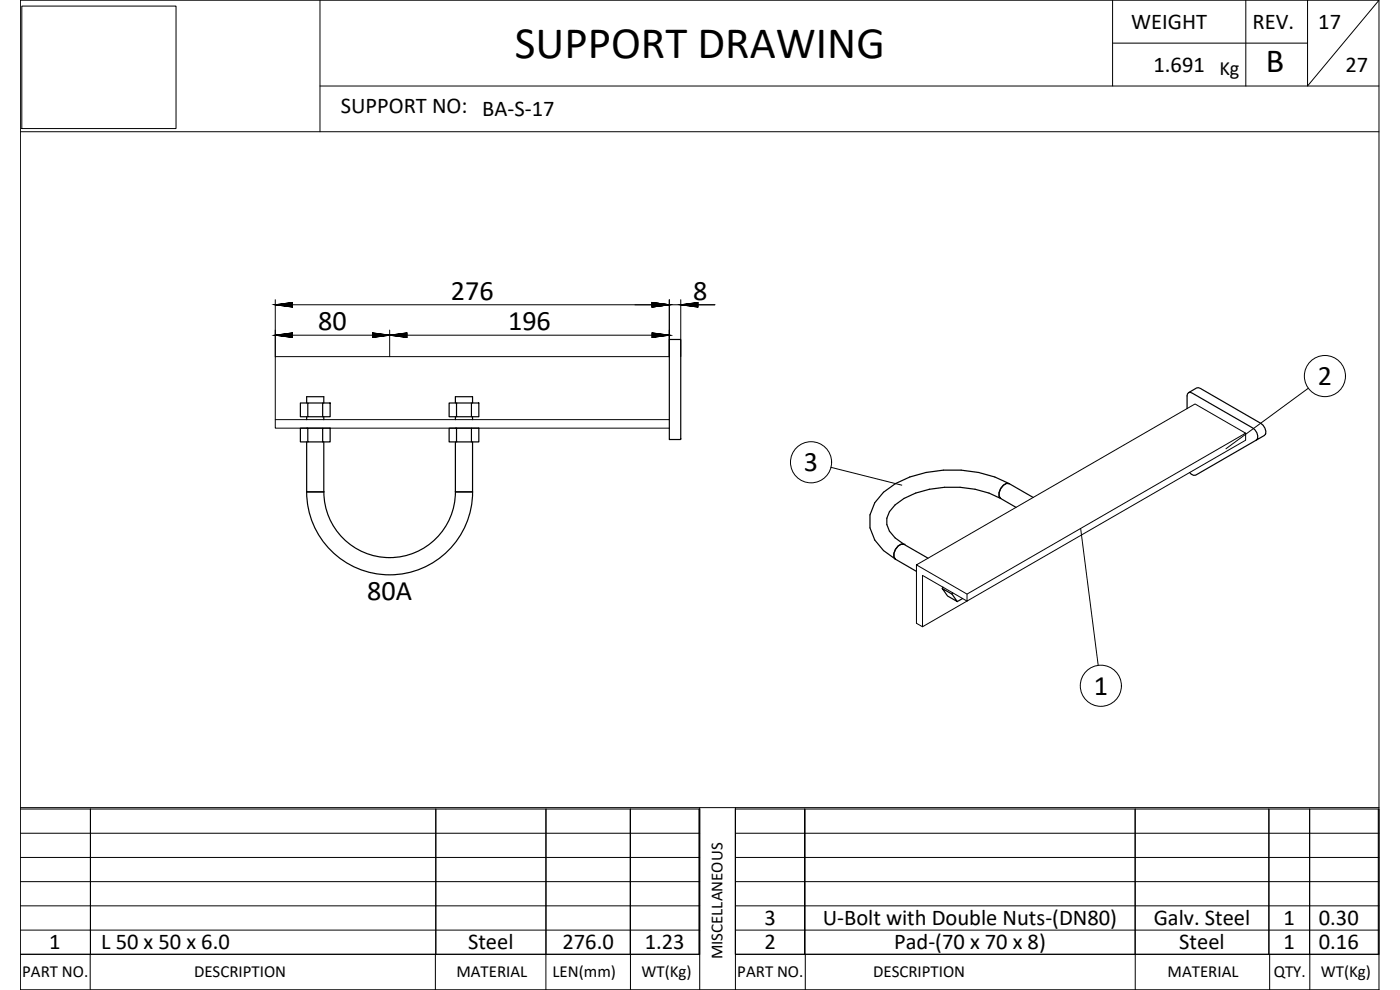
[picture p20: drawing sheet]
<svg xmlns="http://www.w3.org/2000/svg" width="420mm" height="297mm" viewBox="0 0 420 297" stroke-linecap="round" stroke-linejoin="round" font-family="sans-serif">
<defs><g id="words">
<text font-size="13.5" x="154.5" y="17.3">SUPPORT DRAWING</text>
<text font-size="10.1" x="379.9" y="21.7">B</text>
<g font-size="8.5">
<text x="135.3" y="89.9">276</text>
<text x="208" y="89.9">8</text>
<text x="95.5" y="99">80</text>
<text x="152.5" y="99">196</text>
<text x="395.5" y="115.5">2</text>
<text x="241.2" y="141.4">3</text>
<text x="110.2" y="179.9">80A</text>
<text x="328.2" y="208.5">1</text>
</g>
<g font-size="6.8">
<text x="339.5" y="8.7">WEIGHT</text>
<text x="375.9" y="8.8">REV.</text>
<text x="395.6" y="8.6">17</text>
<text x="346.2" y="21.5">1.691</text>
<text x="403.8" y="21.5">27</text>
<text x="102.3" y="33.9">SUPPORT NO: BA-S-17</text>
<text x="229.4" y="277.6">3</text>
<text x="246.9" y="277.6">U-Bolt with Double Nuts-(DN80)</text>
<text x="346.2" y="277.6">Galv. Steel</text>
<text x="385.2" y="277.6">1</text>
<text x="395.8" y="277.6">0.30</text>
<text x="14.8" y="284.8">1</text>
<text x="30.4" y="284.8">L 50 x 50 x 6.0</text>
<text x="140.5" y="284.8">Steel</text>
<text x="168.8" y="284.8">276.0</text>
<text x="193.5" y="284.8">1.23</text>
<text x="229.4" y="284.8">2</text>
<text x="268.3" y="284.8">Pad-(70 x 70 x 8)</text>
<text x="353.9" y="284.8">Steel</text>
<text x="385.2" y="284.8">1</text>
<text x="395.8" y="284.8">0.16</text>
</g>
<text font-size="6.1" x="366" y="22.6">Kg</text>
<g font-size="5.1">
<text x="216.8" y="287.9" transform="rotate(-90 216.8 287.9)">MISCELLANEOUS</text>
<text x="6.7" y="293.2">PART NO.</text>
<text x="58.2" y="293.2">DESCRIPTION</text>
<text x="137" y="293.2">MATERIAL</text>
<text x="165.8" y="293.2">LEN(mm)</text>
<text x="192.5" y="293.2">WT(Kg)</text>
<text x="221.3" y="293.2">PART NO.</text>
<text x="262" y="293.2">DESCRIPTION</text>
<text x="350.4" y="293.2">MATERIAL</text>
<text x="382.2" y="293.2">QTY.</text>
<text x="396.4" y="293.2">WT(Kg)</text>
</g>
<g font-size="4.4">
<text x="81.5" y="93.5">276</text>
<text x="189.4" y="93.5">8</text>
</g>
<g font-size="4">
<text x="81.5" y="102.3">80</text>
<text x="115.7" y="102.3">196</text>
</g>
</g></defs>
<g fill="none" stroke="#000" stroke-width=".36">
<path d="M200.9 101.9h3.4v30h-3.4zM356.7 117.8l2.4-1.4 1.1 .1 18.2 10.5a3.1 3.1 0 0 1 1.4 3.2l-.3 .4-2.5 1.4a2.44 2.44 0 0 0-1-3.6l-18.2-10.5-.6-.2zM356.7 117.8l-.4 1v3.8M92 120.9v-1.9h5.2v1.9M92 125v.9M92 132.6v15M92.4 128.5h-2.3v4.1h2.3M92.4 120.9h-2.3v4.1h2.3M96.8 128.5h2.3v4.1h-2.3zM96.8 128.5h-4.4v4.1h4.4M96.8 120.9h2.3v4.1h-2.3zM96.8 120.9h-4.4v4.1h4.4"/>
<path d="M97.2 125v.9M97.2 132.6v15M136.7 120.9v-1.9h5.1v1.9M136.7 125v.9M136.7 132.6v15M137 120.9h-2.2v4.1h2.2M137 128.5h-2.2v4.1h2.2M141.5 120.9h2.2v4.1h-2.2zM141.5 120.9h-4.5v4.1h4.5M141.5 128.5h2.2v4.1h-2.2zM141.5 128.5h-4.5v4.1h4.5M141.8 125v.9"/>
<path d="M141.8 132.6v15M377 132l-18.2 10.6h-.6l-1.2-.8M92 147.6a24.9 24.9 0 0 0 24.9 24.9 24.9 24.9 0 0 0 24.9-24.9M92 147.6h5.2M97.2 147.6a19.7 19.7 0 0 0 19.7 19.7 19.7 19.7 0 0 0 19.8-19.7M136.7 147.6h5.1M300.3 149.5a32.3 32.3 0 0 0-29 0l-2.7 2a6.1 6.1 0 0 0 0 9.9l2.7 1.9M300.3 149.5v.1M300.3 149.6l4.6 2.6M302.7 145.1a3 3 0 0 0-2.9 3.8l.5 .6M302.9 145.1a37.3 37.3 0 0 0-34.2 0l-3.5 2.6a11.2 11.2 0 0 0 0 17.5l3.5 2.6M302.9 145.1h.1"/>
<path d="M302.9 145.1a2.87 2.87 0 0 0-3.1 2.7v1.1l.5 .7M302.9 145.1l7.2 4.2M268.7 167.8h.1M268.8 167.8l6.2 3.6M271.3 163.4a2.87 2.87 0 0 0-3 2.6v1.1l.5 .7M271.3 163.4l7.2 4.1M282.8 176.6l2.9 1.7 1.6 2.2-2.9-1.7zM283 176.2l-.2 .4M285.9 177.8l-.2 .5M288.9 179.6l-1.6 .9"/>
</g>
<g fill="#000">
<circle cx="92" cy="128.5" r=".18"/>
<circle cx="136.7" cy="128.5" r=".18"/>
<circle cx="271.3" cy="163.3" r=".18"/>
</g>
<g fill="none" stroke="#000" stroke-width=".3">
<path d="M6.5 1.8h46.3v36.8h-46.3zM96 .1v39.4M333.9 12.9h58.5M333.9 .1v25.7M373.9 .1v25.7M392.4 .1v25.7l21.5-25.7h-407.8v296.9h407.8M413.9 .1v296.9M6.1 39.5h407.8M96 25.8h317.9M82.6 89.9v17.1M82.6 91.4h132M116.9 99v8"/>
<path d="M200.9 89.9v17.1h-118.3v21.5h118.3M204.3 89.9v17.1M82.6 100.6h118.3M392.6 116.5l-24.7 18.1M82.6 125.9h118.3M373.8 130v2.1l-83.6 48.2v-2M249.4 140.2l21.2 5.4M324.3 158.5l5.3 41.2M275 169.5l83.6-48.3 15.2 8.8-83.6 48.3zM275 169.5v17.5l1.9 1.1 13.3-7.8-13.3-7.7v15.5M6.1 242.7h203.9v43.6h-203.9h203.9M6.1 257.3h203.9"/>
<path d="M6.1 250h203.9M6.1 242.3h407.8M27.1 242.7v43.6v-43.6M130.8 242.7v43.6M163.9 242.7l-.1 54.3M189.2 242.7v43.6v-43.6M209.8 242.7v43.6M210 242.3v54.7M220.7 242.7h193.2v43.6h-193.2zM220.7 257.3h193.2M220.7 250h193.2M220.7 242.3v54.7"/>
<path d="M241.5 242.7v43.6v-43.6M340.7 242.7v54.3M380.8 242.7v43.6M393 242.7l.1 54.3M413.6 242.7v43.6M6.1 279.1h203.9M6.1 271.8h203.9M6.1 264.5h203.9M220.7 279.1h193.2M220.7 271.8h193.2M220.7 264.5h193.2M6.1 297h407.8"/>
<path d="M27.1 286.3v10.7M130.7 286.3v10.7M189.2 286.3v10.7M220.7 286.3h193.2M241.7 286.3v10.7M381 286.3v10.7"/>
<circle cx="397.6" cy="112.8" r="6.2"/>
<circle cx="243.4" cy="138.7" r="6.2"/>
<circle cx="330.4" cy="205.8" r="6.2"/>
</g>
<use href="#words"/>
</svg>
